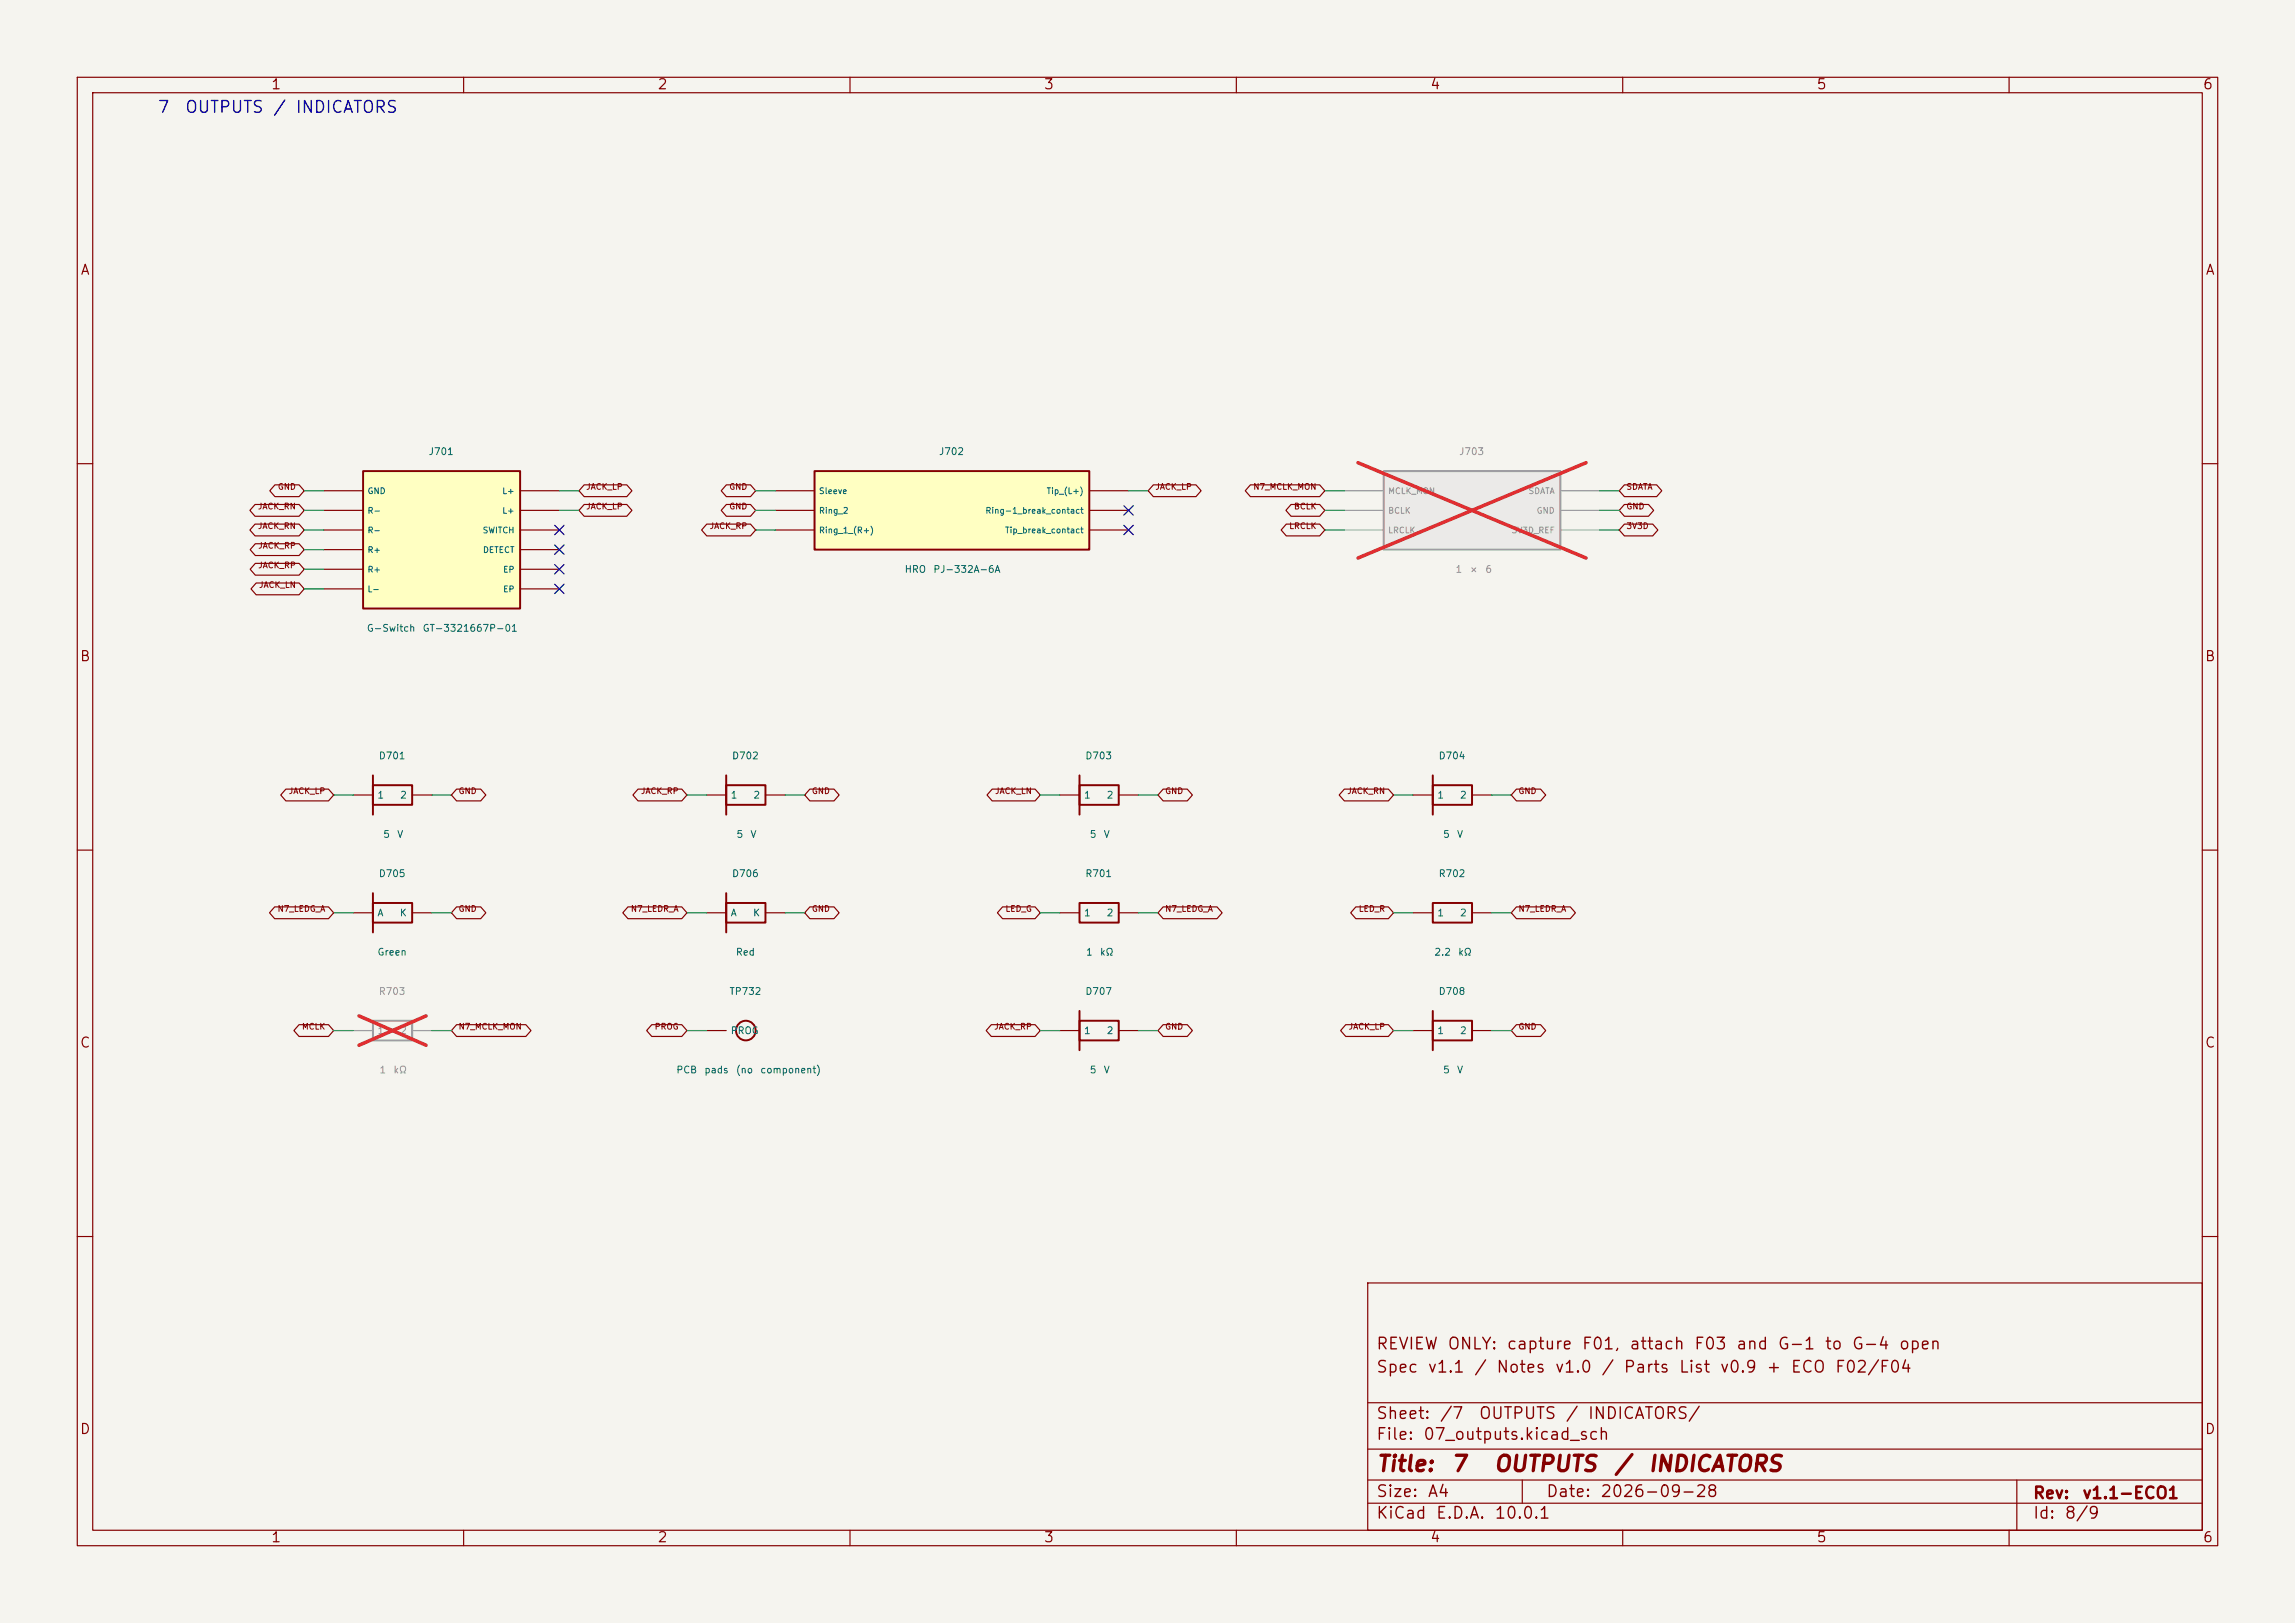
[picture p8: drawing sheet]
<svg xmlns="http://www.w3.org/2000/svg" width="297mm" height="210mm" viewBox="0 0 297 210" stroke-linecap="round" stroke-linejoin="round" font-family="sans-serif">
<defs><g id="words">
<g font-size="2" fill="#840000">
<text x="178" y="190.9">Title:</text>
<text x="187.7" y="190.9">7</text>
<text x="193.2" y="190.9">OUTPUTS</text>
<text x="208.8" y="190.9">/</text>
<text x="213.2" y="190.9">INDICATORS</text>
</g>
<g font-size="1.5" fill="#0000c2">
<text x="20.3" y="15">7</text>
<text x="23.9" y="15">OUTPUTS</text>
<text x="35.3" y="15">/</text>
<text x="38.2" y="15">INDICATORS</text>
</g>
<g font-size="1.5" fill="#840000">
<text x="178" y="178">Spec</text>
<text x="178" y="175">REVIEW</text>
<text x="184.7" y="178">v1.1</text>
<text x="187.2" y="175">ONLY:</text>
<text x="190.7" y="178">/</text>
<text x="193.5" y="178">Notes</text>
<text x="194.9" y="175">capture</text>
<text x="201.1" y="178">v1.0</text>
<text x="204.6" y="175">F01,</text>
<text x="207.1" y="178">/</text>
<text x="210" y="178">Parts</text>
<text x="210.8" y="175">attach</text>
<text x="217.2" y="178">List</text>
<text x="219.1" y="175">F03</text>
<text x="222.5" y="178">v0.9</text>
<text x="224.6" y="175">and</text>
<text x="228.5" y="178">+</text>
<text x="230" y="175">G-1</text>
<text x="231.6" y="178">ECO</text>
<text x="236" y="175">to</text>
<text x="237.4" y="178">F02/F04</text>
<text x="239.6" y="175">G-4</text>
<text x="245.6" y="175">open</text>
<text x="178" y="184">Sheet:</text>
<text x="186.2" y="184">/7</text>
<text x="191.3" y="184">OUTPUTS</text>
<text x="202.5" y="184">/</text>
<text x="205.4" y="184">INDICATORS/</text>
<text x="178" y="186.7">File:</text>
<text x="184.1" y="186.7">07_outputs.kicad_sch</text>
<text x="178" y="196.9">KiCad</text>
<text x="178" y="194.1">Size:</text>
<text x="184.7" y="194.1">A4</text>
<text x="185.7" y="196.9">E.D.A.</text>
<text x="193.3" y="196.9">10.0.1</text>
<text x="200" y="194.1">Date:</text>
<text x="207" y="194.1">2026-09-28</text>
<text x="263" y="194.3">Rev:</text>
<text x="263" y="196.9">Id:</text>
<text x="267.1" y="196.9">8/9</text>
<text x="269.4" y="194.3">v1.1-ECO1</text>
</g>
<g font-size="1.3" fill="#840000">
<text x="35" y="11.9">1</text>
<text x="85" y="11.9">2</text>
<text x="135" y="11.9">3</text>
<text x="185" y="11.9">4</text>
<text x="235" y="11.9">5</text>
<text x="285" y="11.9">6</text>
<text x="10.3" y="35.9">A</text>
<text x="285.3" y="35.9">A</text>
<text x="10.3" y="85.9">B</text>
<text x="285.3" y="85.9">B</text>
<text x="10.3" y="135.9">C</text>
<text x="285.3" y="135.9">C</text>
<text x="10.3" y="185.9">D</text>
<text x="285.3" y="185.9">D</text>
<text x="35" y="199.9">1</text>
<text x="85" y="199.9">2</text>
<text x="135" y="199.9">3</text>
<text x="185" y="199.9">4</text>
<text x="235" y="199.9">5</text>
<text x="285" y="199.9">6</text>
</g>
<g font-size=".9" fill="#006464">
<text x="55.4" y="59.1">J701</text>
<text x="121.4" y="59.1">J702</text>
<text x="117" y="74.3">HRO</text>
<text x="120.7" y="74.3">PJ-332A-6A</text>
<text x="47.4" y="82">G-Switch</text>
<text x="54.6" y="82">GT-3321667P-01</text>
<text x="48.9" y="98.5">D701</text>
<text x="94.7" y="98.5">D702</text>
<text x="140.4" y="98.5">D703</text>
<text x="186.1" y="98.5">D704</text>
<text x="48.8" y="103.5">1</text>
<text x="51.7" y="103.5">2</text>
<text x="94.5" y="103.5">1</text>
<text x="97.4" y="103.5">2</text>
<text x="140.2" y="103.5">1</text>
<text x="143.1" y="103.5">2</text>
<text x="185.9" y="103.5">1</text>
<text x="188.9" y="103.5">2</text>
<text x="48.9" y="113.7">D705</text>
<text x="49.5" y="108.6">5</text>
<text x="51.3" y="108.6">V</text>
<text x="94.7" y="113.7">D706</text>
<text x="95.2" y="108.6">5</text>
<text x="97" y="108.6">V</text>
<text x="140.4" y="113.7">R701</text>
<text x="141" y="108.6">5</text>
<text x="142.8" y="108.6">V</text>
<text x="186.1" y="113.7">R702</text>
<text x="186.7" y="108.6">5</text>
<text x="188.5" y="108.6">V</text>
<text x="48.8" y="118.8">A</text>
<text x="51.7" y="118.8">K</text>
<text x="94.5" y="118.8">A</text>
<text x="97.4" y="118.8">K</text>
<text x="140.2" y="118.8">1</text>
<text x="143.1" y="118.8">2</text>
<text x="185.9" y="118.8">1</text>
<text x="188.9" y="118.8">2</text>
<text x="48.8" y="123.9">Green</text>
<text x="95.2" y="123.9">Red</text>
<text x="140.5" y="123.9">1</text>
<text x="142.3" y="123.9">kΩ</text>
<text x="185.6" y="123.9">2.2</text>
<text x="188.6" y="123.9">kΩ</text>
<text x="94.3" y="128.9">TP732</text>
<text x="140.4" y="128.9">D707</text>
<text x="186.1" y="128.9">D708</text>
<text x="94.5" y="134">PROG</text>
<text x="140.2" y="134">1</text>
<text x="143.1" y="134">2</text>
<text x="185.9" y="134">1</text>
<text x="188.9" y="134">2</text>
<text x="87.4" y="139.1">PCB</text>
<text x="91.1" y="139.1">pads</text>
<text x="95.2" y="139.1">(no</text>
<text x="98.3" y="139.1">component)</text>
<text x="141" y="139.1">5</text>
<text x="142.8" y="139.1">V</text>
<text x="186.7" y="139.1">5</text>
<text x="188.5" y="139.1">V</text>
</g>
<g font-size=".9" fill="#939391">
<text x="188.8" y="59.1">J703</text>
<text x="188.3" y="74.3">1</text>
<text x="190.1" y="74.3">×</text>
<text x="192.1" y="74.3">6</text>
<text x="48.9" y="128.9">R703</text>
<text x="48.8" y="134">1</text>
<text x="51.7" y="134">2</text>
<text x="49" y="139.1">1</text>
<text x="50.8" y="139.1">kΩ</text>
</g>
<g font-size=".8" fill="#840000">
<text x="35.9" y="63.6">GND</text>
<text x="75.8" y="63.6">JACK_LP</text>
<text x="94.3" y="63.6">GND</text>
<text x="149.4" y="63.6">JACK_LP</text>
<text x="162.1" y="63.6">N7_MCLK_MON</text>
<text x="210.4" y="63.6">SDATA</text>
<text x="33.3" y="68.6">JACK_RN</text>
<text x="33.3" y="66.1">JACK_RN</text>
<text x="33.3" y="71.2">JACK_RP</text>
<text x="75.8" y="66.1">JACK_LP</text>
<text x="91.8" y="68.6">JACK_RP</text>
<text x="94.3" y="66.1">GND</text>
<text x="166.8" y="68.6">LRCLK</text>
<text x="167.4" y="66.1">BCLK</text>
<text x="210.4" y="66.1">GND</text>
<text x="210.4" y="68.6">3V3D</text>
<text x="33.3" y="73.7">JACK_RP</text>
<text x="33.5" y="76.3">JACK_LN</text>
<text x="37.3" y="102.9">JACK_LP</text>
<text x="59.3" y="102.9">GND</text>
<text x="82.9" y="102.9">JACK_RP</text>
<text x="105" y="102.9">GND</text>
<text x="128.7" y="102.9">JACK_LN</text>
<text x="150.7" y="102.9">GND</text>
<text x="174.3" y="102.9">JACK_RN</text>
<text x="196.4" y="102.9">GND</text>
<text x="35.8" y="118.2">N7_LEDG_A</text>
<text x="59.3" y="118.2">GND</text>
<text x="81.6" y="118.2">N7_LEDR_A</text>
<text x="105" y="118.2">GND</text>
<text x="130" y="118.2">LED_G</text>
<text x="150.7" y="118.2">N7_LEDG_A</text>
<text x="175.8" y="118.2">LED_R</text>
<text x="196.4" y="118.2">N7_LEDR_A</text>
<text x="39" y="133.4">MCLK</text>
<text x="59.3" y="133.4">N7_MCLK_MON</text>
<text x="84.7" y="133.4">PROG</text>
<text x="128.6" y="133.4">JACK_RP</text>
<text x="150.7" y="133.4">GND</text>
<text x="174.5" y="133.4">JACK_LP</text>
<text x="196.4" y="133.4">GND</text>
</g>
<g font-size=".8" fill="#006464">
<text x="47.5" y="64.1">GND</text>
<text x="64.9" y="64.1">L+</text>
<text x="105.9" y="64.1">Sleeve</text>
<text x="135.4" y="64.1">Tip_(L+)</text>
<text x="47.5" y="66.6">R−</text>
<text x="47.5" y="69.2">R−</text>
<text x="47.5" y="71.7">R+</text>
<text x="62.4" y="69.2">SWITCH</text>
<text x="62.4" y="71.7">DETECT</text>
<text x="64.9" y="66.6">L+</text>
<text x="105.9" y="66.6">Ring_2</text>
<text x="105.9" y="69.2">Ring_1_(R+)</text>
<text x="127.5" y="66.6">Ring-1_break_contact</text>
<text x="130" y="69.2">Tip_break_contact</text>
<text x="47.5" y="74.3">R+</text>
<text x="47.5" y="76.8">L−</text>
<text x="65" y="74.3">EP</text>
<text x="65" y="76.8">EP</text>
</g>
<g font-size=".8" fill="#939391">
<text x="179.6" y="64.1">MCLK_MON</text>
<text x="197.7" y="64.1">SDATA</text>
<text x="179.6" y="66.6">BCLK</text>
<text x="179.6" y="69.2">LRCLK</text>
<text x="195.6" y="69.2">3V3D_REF</text>
<text x="198.8" y="66.6">GND</text>
</g>
</g></defs>
<path d="M0 0h297v210h-297z" fill="#f5f4ef" stroke="#f5f4ef" stroke-width=".13"/>
<g fill="none" stroke="#840000" stroke-width=".15">
<path d="M10 10h277v190h-277zM12 12h273v186h-273zM60 10v2M110 10v2M160 10v2M210 10v2M260 10v2M10 60h2M285 60h2M10 110h2M45.7 102.9h2.6M53.3 102.9h2.6"/>
<path d="M91.4 102.9h2.6M91.4 118.1h2.6M99.1 102.9h2.5M99.1 118.1h2.5M137.2 102.9h2.5M137.2 118.1h2.5M144.8 102.9h2.5M144.8 118.1h2.5M182.9 102.9h2.5M182.9 118.1h2.5M190.5 102.9h2.5M190.5 118.1h2.5"/>
<path d="M285 110h2M91.4 133.4h2.6M137.2 133.4h2.5M144.8 133.4h2.5M182.9 133.4h2.5M190.5 133.4h2.5M10 160h2M177 166h108v32h-108zM285 160h2M60 198v2M110 198v2M160 198v2"/>
<path d="M177 194.5h108M177 191.5h108M177 187.5h108M177 181.5h108M197 191.5v3M210 198v2M260 198v2M261 191.5v6.5"/>
</g>
<g fill="none" stroke="#840000" stroke-width=".25">
<path d="M48.3 101.6h5v2.5h-5zM48.3 100.3v5.1M94 101.6h5.1v2.5h-5.1zM94 116.8h5.1v2.6h-5.1zM94 100.3v5.1M94 115.6v5.1M139.7 116.8h5.1v2.6h-5.1zM139.7 101.6h5.1v2.5h-5.1zM139.7 100.3v5.1M185.4 101.6h5.1v2.5h-5.1zM185.4 116.8h5.1v2.6h-5.1zM185.4 100.3v5.1"/>
<path d="M139.7 132.1h5.1v2.5h-5.1zM139.7 130.8v5.1M185.4 132.1h5.1v2.5h-5.1zM185.4 130.8v5.1"/>
<circle cx="96.5" cy="133.3" r="1.27"/>
</g>
<path d="M179.1 61h22.8v10.1h-22.8z" fill="#ebeae8"/>
<path d="M179.1 61h22.8v10.1h-22.8z" fill="none" stroke="#9c9b98" stroke-width=".25"/>
<path d="M174 63.5h5.1M174 66h5.1M174 68.6h5.1M201.9 63.5h5.1M201.9 66h5.1M201.9 68.6h5.1" fill="none" stroke="#9c9b98" stroke-width=".15"/>
<path d="M175.7 59.9l29.6 12.3M205.3 59.9l-29.6 12.3" fill="none" stroke="#e12e31" stroke-width=".46"/>
<path d="M105.4 61h35.6v10.1h-35.6z" fill="#ffffc2"/>
<path d="M105.4 61h35.6v10.1h-35.6zM48.3 116.8h5v2.6h-5zM48.3 115.6v5.1" fill="none" stroke="#840000" stroke-width=".25"/>
<path d="M100.3 63.5h5.1M100.3 66h5.1M100.3 68.6h5.1M141 63.5h5M141 66h5M141 68.6h5M45.7 118.1h2.6M53.3 118.1h2.6" fill="none" stroke="#840000" stroke-width=".15"/>
<path d="M47 61h20.3v17.7h-20.3z" fill="#ffffc2"/>
<path d="M47 61h20.3v17.7h-20.3z" fill="none" stroke="#840000" stroke-width=".25"/>
<g fill="none" stroke="#840000" stroke-width=".15">
<path d="M33 67.8h5.7l.7 .8-.7 .7h-5.7l-.7-.7zM33 65.3h5.7l.7 .7-.7 .8h-5.7l-.7-.8zM33 72.9h5.7l.7 .8-.7 .7h-5.7l-.6-.7zM33 70.4h5.7l.7 .7-.7 .8h-5.7l-.6-.8zM33.1 75.4h5.6l.7 .8-.7 .8h-5.6l-.6-.8zM35.6 62.7h3.1l.7 .8-.7 .8h-3.1l-.7-.8zM41.9 63.5h5.1M41.9 66h5.1M41.9 68.6h5.1M41.9 71.1h5.1M41.9 73.7h5.1M41.9 76.2h5.1"/>
<path d="M67.3 63.5h5.1M67.3 66h5.1M67.3 68.6h5.1M67.3 71.1h5.1M67.3 73.7h5.1M67.3 76.2h5.1M75.6 65.3h5.5l.7 .7-.7 .8h-5.5l-.7-.8zM75.6 62.7h5.5l.7 .8-.7 .8h-5.5l-.7-.8zM91.5 67.8h5.6l.7 .8-.7 .7h-5.6l-.7-.7zM94 62.7h3.1l.7 .8-.7 .8h-3.1l-.7-.8zM94 65.3h3.1l.7 .7-.7 .8h-3.1l-.7-.8zM149.3 62.7h5.5l.6 .8-.6 .8h-5.5l-.7-.8z"/>
<path d="M161.8 62.7h9l.6 .8-.6 .8h-9l-.6-.8zM166.5 67.8h4.3l.6 .8-.6 .7h-4.3l-.7-.7zM167.1 65.3h3.7l.6 .7-.6 .8h-3.7l-.7-.8zM210.2 62.7h4.2l.7 .8-.7 .8h-4.2l-.7-.8zM210.2 65.3h3.1l.7 .7-.7 .8h-3.1l-.7-.8zM210.2 67.8h3.7l.7 .8-.7 .7h-3.7l-.7-.7zM35.5 117.3h7l.7 .8-.7 .8h-7l-.6-.8zM37 102.1h5.5l.7 .8-.7 .7h-5.5l-.7-.7zM59.1 117.3h3.1l.7 .8-.7 .8h-3.1l-.7-.8zM59.1 102.1h3.1l.7 .8-.7 .7h-3.1l-.7-.7zM81.3 117.3h6.9l.7 .8-.7 .8h-6.9l-.7-.8zM82.6 102.1h5.6l.7 .8-.7 .7h-5.6l-.7-.7z"/>
<path d="M104.8 102.1h3.1l.7 .8-.7 .7h-3.1l-.7-.7zM104.8 117.3h3.1l.7 .8-.7 .8h-3.1l-.7-.8zM128.4 102.1h5.6l.6 .8-.6 .7h-5.6l-.7-.7zM129.7 117.3h4.3l.6 .8-.6 .8h-4.3l-.6-.8zM150.5 102.1h3.1l.7 .8-.7 .7h-3.1l-.6-.7zM150.5 117.3h7l.7 .8-.7 .8h-7l-.6-.8zM174 102.1h5.7l.6 .8-.6 .7h-5.7l-.7-.7zM175.5 117.3h4.2l.6 .8-.6 .8h-4.2l-.7-.8zM196.2 102.1h3.2l.6 .8-.6 .7h-3.2l-.6-.7zM196.2 117.3h7l.7 .8-.7 .8h-7l-.6-.8zM38.7 132.6h3.8l.7 .8-.7 .7h-3.8l-.7-.7zM59.1 132.6h9l.6 .8-.6 .7h-9l-.7-.7z"/>
<path d="M84.3 132.6h3.9l.7 .8-.7 .7h-3.9l-.6-.7zM128.3 132.6h5.7l.6 .8-.6 .7h-5.7l-.7-.7zM150.5 132.6h3.1l.7 .8-.7 .7h-3.1l-.6-.7zM174.2 132.6h5.5l.6 .8-.6 .7h-5.5l-.7-.7zM196.2 132.6h3.2l.6 .8-.6 .7h-3.2l-.6-.7z"/>
</g>
<path d="M48.3 132.1h5v2.5h-5z" fill="none" stroke="#9c9b98" stroke-width=".25"/>
<path d="M45.7 133.4h2.6M53.3 133.4h2.6" fill="none" stroke="#9c9b98" stroke-width=".15"/>
<path d="M46.5 131.5l8.6 3.7M55.1 131.5l-8.6 3.7" fill="none" stroke="#e12e31" stroke-width=".46"/>
<g fill="none" stroke="#009600" stroke-width=".15">
<path d="M39.4 66h2.5M39.4 68.6h2.5M39.4 63.5h2.5M39.4 71.1h2.5M39.4 73.7h2.5M39.4 76.2h2.5M72.4 66h2.5M72.4 63.5h2.5M97.8 66h2.5M97.8 68.6h2.5M97.8 63.5h2.5M146 63.5h2.6"/>
<path d="M171.4 66h2.6M171.4 68.6h2.6M171.4 63.5h2.6M207 66h2.5M207 68.6h2.5M207 63.5h2.5M43.2 118.1h2.5M43.2 102.9h2.5M55.9 118.1h2.5M55.9 102.9h2.5M88.9 118.1h2.5M88.9 102.9h2.5"/>
<path d="M101.6 118.1h2.5M101.6 102.9h2.5M134.6 118.1h2.6M134.6 102.9h2.6M147.3 118.1h2.6M147.3 102.9h2.6M180.3 118.1h2.6M180.3 102.9h2.6M193 118.1h2.6M193 102.9h2.6M43.2 133.4h2.5M55.9 133.4h2.5"/>
<path d="M88.9 133.4h2.5M134.6 133.4h2.6M147.3 133.4h2.6M180.3 133.4h2.6M193 133.4h2.6"/>
</g>
<path d="M71.8 68l1.2 1.2M71.8 75.6l1.2 1.2M71.8 70.5l1.2 1.2M71.8 73.1l1.2 1.2M73 68l-1.2 1.2M73 75.6l-1.2 1.2M73 70.5l-1.2 1.2M73 73.1l-1.2 1.2M145.4 65.4l1.3 1.2M145.4 68l1.3 1.2M146.7 65.4l-1.3 1.2M146.7 68l-1.3 1.2" fill="none" stroke="#000084" stroke-width=".15"/>
<use href="#words"/>
</svg>
